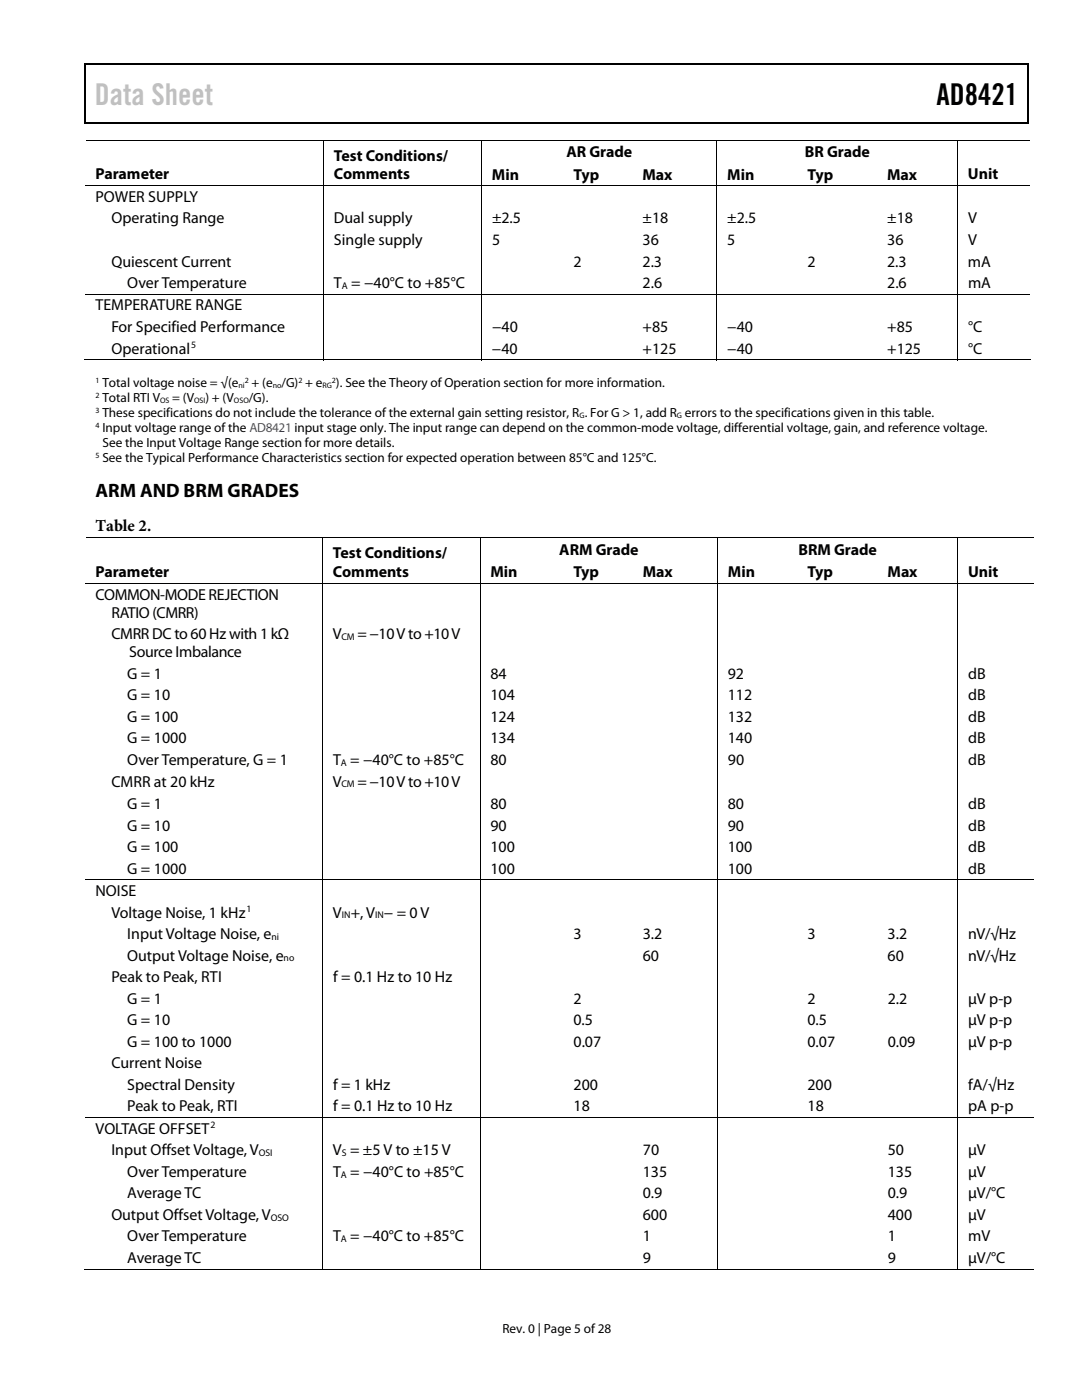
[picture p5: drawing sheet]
<svg xmlns="http://www.w3.org/2000/svg" width="216mm" height="279mm" viewBox="0 0 216 279" stroke-linecap="round" stroke-linejoin="round" font-family="sans-serif">
<defs><g id="words">
<text font-size="6" fill="#c0c0c0" x="18.9" y="21">Data Sheet</text>
<text font-size="6" x="186.9" y="21">AD8421</text>
<text font-size="3.9" x="19" y="99.2">ARM AND BRM GRADES</text>
<text font-size="3.3" x="19" y="106">Table 2.</text>
<g font-size="3.2">
<text x="19" y="35.7">Parameter</text>
<text x="66.6" y="32">Test Conditions/</text>
<text x="66.6" y="35.7">Comments</text>
<text x="98.2" y="35.9">Min</text>
<text x="113" y="31.3">AR Grade</text>
<text x="114.4" y="35.9">Typ</text>
<text x="128.2" y="35.9">Max</text>
<text x="145.1" y="35.9">Min</text>
<text x="160.6" y="31.3">BR Grade</text>
<text x="161.1" y="35.9">Typ</text>
<text x="177" y="35.9">Max</text>
<text x="193.1" y="35.7">Unit</text>
<text x="19" y="40.3">POWER SUPPLY</text>
<text x="22.2" y="44.6">Operating Range</text>
<text x="66.6" y="44.6">Dual supply</text>
<text x="98.2" y="44.6">±2.5</text>
<text x="128.2" y="44.6">±18</text>
<text x="145.1" y="44.6">±2.5</text>
<text x="177" y="44.6">±18</text>
<text x="193.2" y="44.6">V</text>
<text x="22.2" y="53.2">Quiescent Current</text>
<text x="66.6" y="48.9">Single supply</text>
<text x="98.2" y="48.9">5</text>
<text x="114.5" y="53.2">2</text>
<text x="128.2" y="53.2">2.3</text>
<text x="128.2" y="48.9">36</text>
<text x="145.1" y="48.9">5</text>
<text x="161.1" y="53.2">2</text>
<text x="177" y="53.2">2.3</text>
<text x="177" y="48.9">36</text>
<text x="193.1" y="53.2">mA</text>
<text x="193.2" y="48.9">V</text>
<text x="25.4" y="57.5">Over Temperature</text>
<text x="66.6" y="57.5">T = −40°C to +85°C</text>
<text x="128.2" y="57.5">2.6</text>
<text x="177" y="57.5">2.6</text>
<text x="193.2" y="57.5">mA</text>
<text x="19" y="62">TEMPERATURE RANGE</text>
<text x="22.2" y="66.3">For Specified Performance</text>
<text x="22.2" y="70.6">Operational</text>
<text x="98.2" y="70.6">−40</text>
<text x="98.2" y="66.3">−40</text>
<text x="128.2" y="70.6">+125</text>
<text x="128.2" y="66.3">+85</text>
<text x="145.1" y="70.6">−40</text>
<text x="145.1" y="66.3">−40</text>
<text x="177" y="66.3">+85</text>
<text x="177" y="70.6">+125</text>
<text x="193.2" y="66.3">°C</text>
<text x="193.2" y="70.6">°C</text>
<text x="66.4" y="111.4">Test Conditions/</text>
<text x="111.6" y="110.7">ARM Grade</text>
<text x="159.3" y="110.7">BRM Grade</text>
<text x="19" y="115.1">Parameter</text>
<text x="19" y="119.7">COMMON-MODE REJECTION</text>
<text x="66.4" y="115.1">Comments</text>
<text x="97.9" y="115.3">Min</text>
<text x="114.4" y="115.3">Typ</text>
<text x="128.2" y="115.3">Max</text>
<text x="145.2" y="115.3">Min</text>
<text x="161.1" y="115.3">Typ</text>
<text x="177.1" y="115.3">Max</text>
<text x="193.2" y="115.1">Unit</text>
<text x="22.2" y="123.3">RATIO (CMRR)</text>
<text x="22.2" y="127.6">CMRR DC to 60 Hz with 1 kΩ</text>
<text x="25.8" y="131.2">Source Imbalance</text>
<text x="66.4" y="127.6">V</text>
<text x="71.3" y="127.6">= −10 V to +10 V</text>
<text x="25.4" y="135.5">G = 1</text>
<text x="97.9" y="135.5">84</text>
<text x="145.2" y="135.5">92</text>
<text x="193.2" y="135.5">dB</text>
<text x="25.4" y="139.8">G = 10</text>
<text x="97.9" y="139.8">104</text>
<text x="145.2" y="139.8">112</text>
<text x="193.2" y="139.8">dB</text>
<text x="25.4" y="144.1">G = 100</text>
<text x="25.4" y="148.4">G = 1000</text>
<text x="97.9" y="144.1">124</text>
<text x="97.9" y="148.4">134</text>
<text x="145.2" y="144.1">132</text>
<text x="145.2" y="148.4">140</text>
<text x="193.2" y="144.1">dB</text>
<text x="193.2" y="148.4">dB</text>
<text x="25.4" y="152.7">Over Temperature, G = 1</text>
<text x="66.4" y="152.7">T = −40°C to +85°C</text>
<text x="97.9" y="152.7">80</text>
<text x="145.2" y="152.7">90</text>
<text x="193.2" y="152.7">dB</text>
<text x="22.2" y="157">CMRR at 20 kHz</text>
<text x="25.4" y="161.5">G = 1</text>
<text x="66.4" y="157">V</text>
<text x="71.3" y="157">= −10 V to +10 V</text>
<text x="97.9" y="161.5">80</text>
<text x="145.2" y="161.5">80</text>
<text x="193.2" y="161.5">dB</text>
<text x="25.4" y="165.8">G = 10</text>
<text x="97.9" y="165.8">90</text>
<text x="145.2" y="165.8">90</text>
<text x="193.2" y="165.8">dB</text>
<text x="25.4" y="170.1">G = 100</text>
<text x="97.9" y="170.1">100</text>
<text x="145.2" y="170.1">100</text>
<text x="193.2" y="170.1">dB</text>
<text x="19" y="178.8">NOISE</text>
<text x="25.4" y="174.3">G = 1000</text>
<text x="97.9" y="174.3">100</text>
<text x="145.2" y="174.3">100</text>
<text x="193.2" y="174.3">dB</text>
<text x="22.2" y="183.1">Voltage Noise, 1 kHz</text>
<text x="66.4" y="183.1">V +, V − = 0 V</text>
<text x="25.4" y="187.4">Input Voltage Noise, e</text>
<text x="25.4" y="191.7">Output Voltage Noise, e</text>
<text x="114.4" y="187.4">3</text>
<text x="128.2" y="191.7">60</text>
<text x="128.2" y="187.4">3.2</text>
<text x="161.1" y="187.4">3</text>
<text x="177.1" y="187.4">3.2</text>
<text x="177.1" y="191.7">60</text>
<text x="193.2" y="191.7">nV/√Hz</text>
<text x="193.2" y="187.4">nV/√Hz</text>
<text x="22.2" y="196">Peak to Peak, RTI</text>
<text x="66.5" y="196">f = 0.1 Hz to 10 Hz</text>
<text x="25.4" y="200.3">G = 1</text>
<text x="114.4" y="200.3">2</text>
<text x="161.1" y="200.3">2</text>
<text x="177.1" y="200.3">2.2</text>
<text x="193.2" y="200.3">μV p-p</text>
<text x="25.4" y="204.6">G = 10</text>
<text x="25.4" y="208.9">G = 100 to 1000</text>
<text x="114.4" y="204.6">0.5</text>
<text x="114.4" y="208.9">0.07</text>
<text x="161.1" y="204.6">0.5</text>
<text x="161.1" y="208.9">0.07</text>
<text x="177.1" y="208.9">0.09</text>
<text x="193.2" y="204.6">μV p-p</text>
<text x="193.2" y="208.9">μV p-p</text>
<text x="22.2" y="213.2">Current Noise</text>
<text x="25.4" y="217.5">Spectral Density</text>
<text x="25.4" y="221.8">Peak to Peak, RTI</text>
<text x="66.5" y="217.5">f = 1 kHz</text>
<text x="66.5" y="221.8">f = 0.1 Hz to 10 Hz</text>
<text x="114.4" y="217.5">200</text>
<text x="114.5" y="221.8">18</text>
<text x="161.1" y="217.5">200</text>
<text x="161.1" y="221.8">18</text>
<text x="193.2" y="217.5">fA/√Hz</text>
<text x="193.2" y="221.8">pA p-p</text>
<text x="19" y="226.3">VOLTAGE OFFSET</text>
<text x="22.2" y="230.5">Input Offset Voltage, V</text>
<text x="66.4" y="230.5">V = ±5 V to ±15 V</text>
<text x="128.3" y="230.5">70</text>
<text x="177.1" y="230.5">50</text>
<text x="193.2" y="230.5">μV</text>
<text x="25.4" y="234.8">Over Temperature</text>
<text x="25.4" y="239.1">Average TC</text>
<text x="66.4" y="234.8">T = −40°C to +85°C</text>
<text x="128.3" y="239.1">0.9</text>
<text x="128.3" y="234.8">135</text>
<text x="177.1" y="239.1">0.9</text>
<text x="177.1" y="234.8">135</text>
<text x="193.2" y="239.1">μV/°C</text>
<text x="193.2" y="234.8">μV</text>
<text x="22.2" y="243.4">Output Offset Voltage, V</text>
<text x="128.2" y="243.4">600</text>
<text x="177.1" y="243.4">400</text>
<text x="193.2" y="243.4">μV</text>
<text x="25.4" y="247.7">Over Temperature</text>
<text x="66.4" y="247.7">T = −40°C to +85°C</text>
<text x="128.3" y="247.7">1</text>
<text x="177.1" y="247.7">1</text>
<text x="193.2" y="247.7">mV</text>
<text x="25.4" y="252">Average TC</text>
<text x="128.3" y="252">9</text>
<text x="177.1" y="252">9</text>
<text x="193.2" y="252">μV/°C</text>
</g>
<g font-size="2.6">
<text x="20.4" y="77.2">Total voltage noise = √(e</text>
<text x="50.2" y="77.2">+ (e /G) + e</text>
<text x="67" y="77.2">). See the Theory of Operation section for more information.</text>
<text x="20.4" y="80.2">Total RTI V</text>
<text x="20.4" y="83.2">These specifications do not include the tolerance of the external gain setting resistor, R . For G &gt; 1, add R errors to the specifications given in this table.</text>
<text x="34.4" y="80.2">= (V</text>
<text x="41" y="80.2">) + (V</text>
<text x="49.6" y="80.2">/G).</text>
<text x="20.4" y="86.2">Input voltage range of the AD8421 input stage only. The input range can depend on the common-mode voltage, differential voltage, gain, and reference voltage.</text>
<text x="20.4" y="89.2">See the Input Voltage Range section for more details.</text>
<text x="20.4" y="92.2">See the Typical Performance Characteristics section for expected operation between 85°C and 125°C.</text>
<text x="100.3" y="266">Rev. 0 | Page 5 of 28</text>
</g>
<g font-size="1.9">
<text x="68.2" y="57.7">A</text>
<text x="38.2" y="69.5">5</text>
<text x="68.2" y="127.8">CM</text>
<text x="68" y="152.8">A</text>
<text x="68.2" y="157.1">CM</text>
<text x="49.2" y="182.1">1</text>
<text x="68.2" y="183.3">IN</text>
<text x="74.8" y="183.3">IN</text>
<text x="54.2" y="187.6">ni</text>
<text x="56.6" y="191.9">no</text>
<text x="42" y="225.2">2</text>
<text x="51.6" y="230.7">OSI</text>
<text x="68.2" y="230.7">S</text>
<text x="68" y="235">A</text>
<text x="54" y="243.6">OSO</text>
<text x="68" y="247.9">A</text>
</g>
<g font-size="1.6">
<text x="19" y="76.3">1</text>
<text x="47.6" y="77.4">ni</text>
<text x="48.8" y="76.3">2</text>
<text x="54.4" y="77.4">no</text>
<text x="59.5" y="76.3">2</text>
<text x="64.4" y="77.4">RG</text>
<text x="66.2" y="76.3">2</text>
<text x="19" y="79.4">2</text>
<text x="19" y="82.3">3</text>
<text x="31.9" y="80.4">OS</text>
<text x="38.7" y="80.4">OSI</text>
<text x="46.7" y="80.4">OSO</text>
<text x="115.7" y="83.4">G</text>
<text x="135.1" y="83.4">G</text>
<text x="19" y="85.3">4</text>
<text x="19" y="91.3">5</text>
</g>
</g></defs>
<path d="M16.9 12.7h.2v1h-.2zM205.1 12.7h.2v1h-.2zM205.1 12.7h.2v.3h-.2zM82.3 24.4h.2v.3h-.2zM205.1 24.4h.2v.3h-.2z" fill="#000"/>
<path d="M16.9 12.8h188.2M17 13.7v11M205.2 13.7v11M205.1 24.5h-188.2" fill="none" stroke="#000" stroke-width=".25"/>
<g fill="none" stroke="#000" stroke-width=".2">
<path d="M17 37.1h188.5M17.1 27.9h188.4M64.6 28v9M64.6 37.2v21.5M96.2 28v9M96.2 37.2v21.5M143.1 28v9M143.1 37.2v21.5M191.1 28v9M191.1 37.2v21.5M17 58.8h188.5M64.6 58.8v13.1"/>
<path d="M96.2 58.8v13.1M143.1 58.8v13.1M191.1 58.8v13.1M16.8 71.8h47.7M64.7 71.8h31.4M96.2 71.8h46.8M143.2 71.8h47.8M191.2 71.8h14.4M17 116.5h189.2M17.1 107.3h189.1M64.4 107.4v9M64.4 116.6v58.9"/>
<path d="M95.8 107.4v9M95.8 116.6v58.9M143.2 107.4v9M143.2 116.6v58.9M191.1 107.4v9M191.1 116.6v58.9M17 175.6h189.2M64.4 175.7v47.3M95.8 175.7v47.3M143.2 175.7v47.3M191.1 175.7v47.3M17 223.1h189.2"/>
<path d="M64.4 223.1v30.3M95.8 223.1v30.3M143.2 223.1v30.3M191.1 223.1v30.3M16.8 253.3h47.5M64.5 253.3h31.2M95.9 253.3h47.2M143.3 253.3h47.8M191.2 253.3h15.2"/>
</g>
<use href="#words"/>
</svg>
